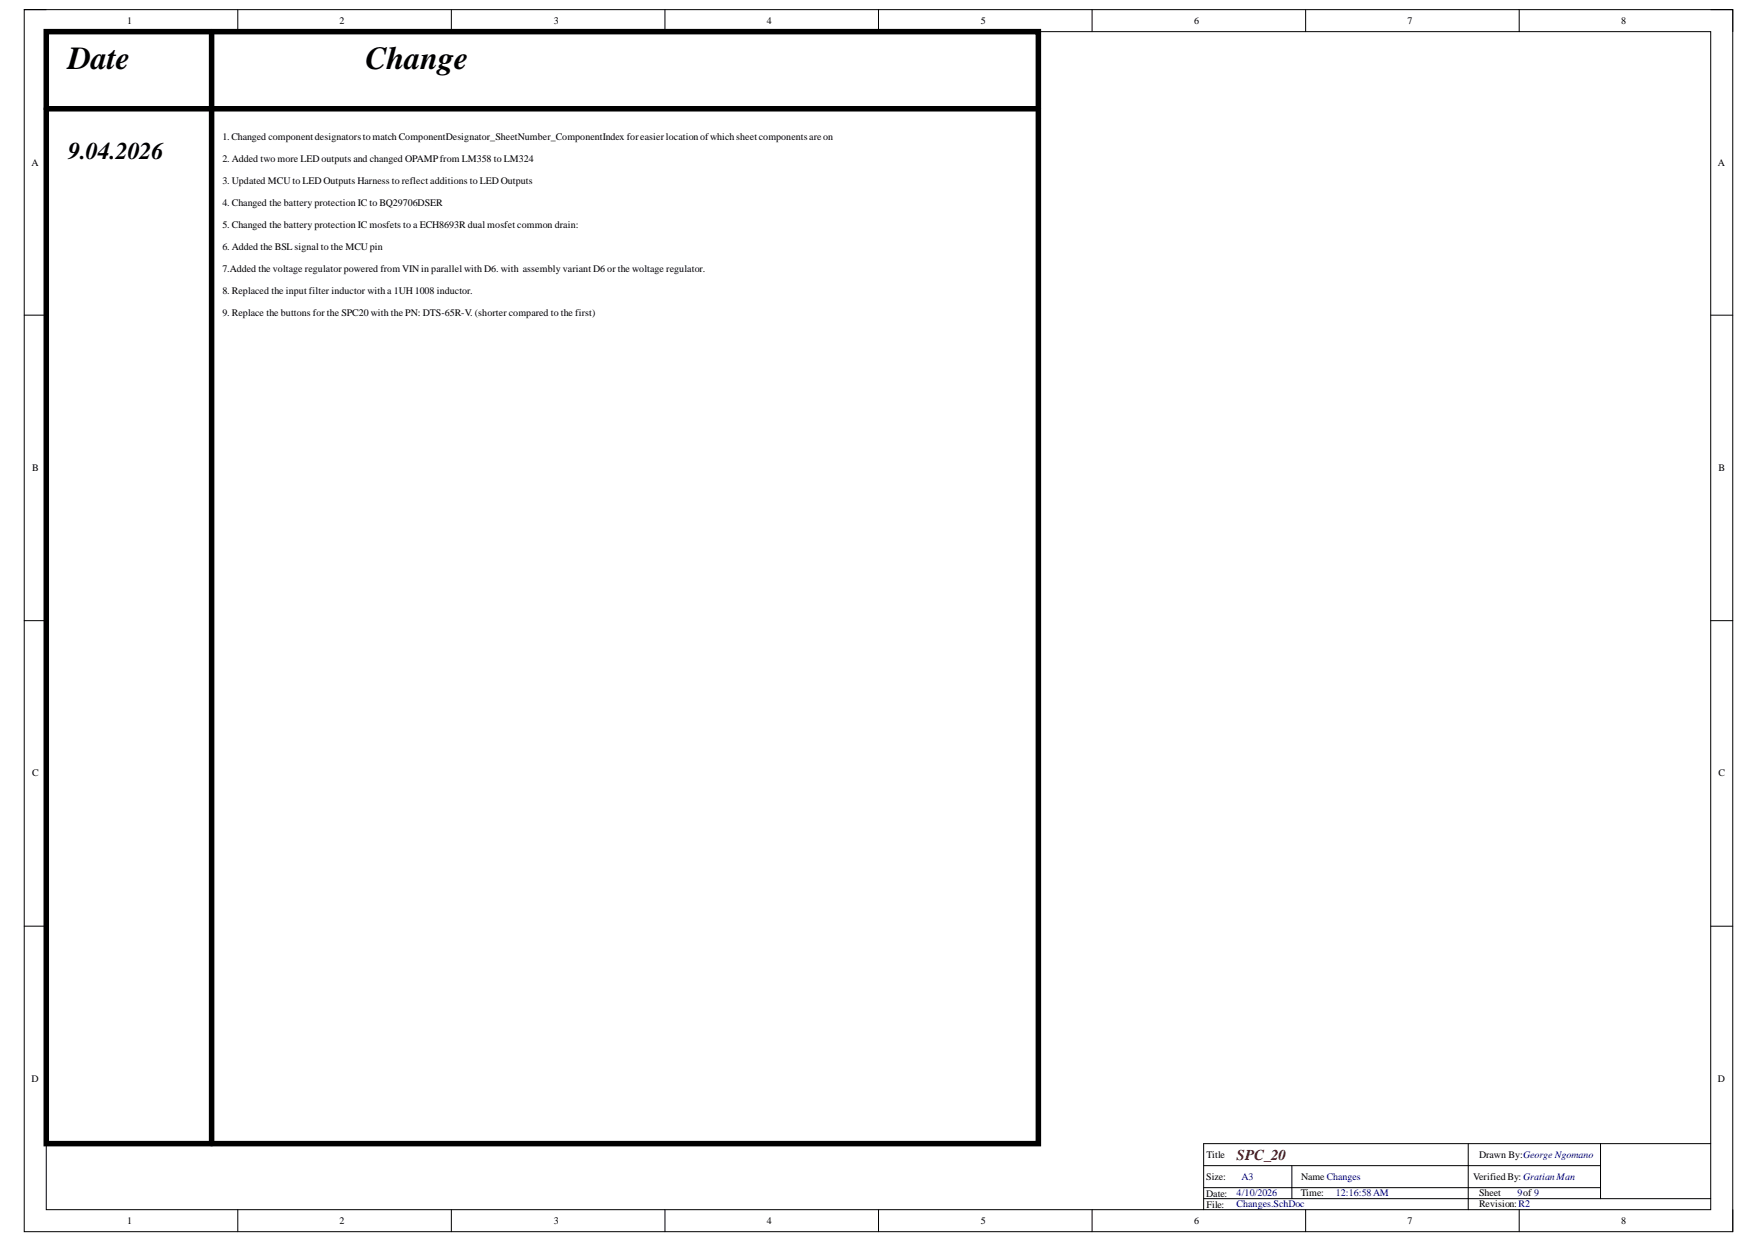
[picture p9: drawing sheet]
<svg xmlns="http://www.w3.org/2000/svg" width="297mm" height="210mm" viewBox="0 0 297 210" stroke-linecap="round" stroke-linejoin="round" font-family="sans-serif">
<defs><g id="words">
<g font-size="5.4">
<text x="11.5" y="11.6">Date</text>
<text x="61.7" y="11.6">Change</text>
</g>
<text font-size="4.1" x="11.5" y="26.8">9.04.2026</text>
<text font-size="2.5" fill="#800000" x="208.8" y="195.8">SPC_20</text>
<g font-size="1.7">
<text x="21.5" y="4.1">1</text>
<text x="57.3" y="4.1">2</text>
<text x="93.5" y="4.1">3</text>
<text x="129.5" y="4.1">4</text>
<text x="165.6" y="4.1">5</text>
<text x="201.6" y="4.1">6</text>
<text x="237.7" y="4.1">7</text>
<text x="273.8" y="4.1">8</text>
<text x="37.6" y="23.6">1. Changed componentdesignatorstomatch ComponentDesignator_SheetNumber_ComponentIndex foreasierlocation ofwhich sheetcomponentsareon</text>
<text x="5.3" y="28">A</text>
<text x="37.6" y="27.3">2. Added two more LED outputs and changed OPAMPfrom LM358 to LM324</text>
<text x="290.1" y="28">A</text>
<text x="37.6" y="31">3. Updated MCU to LED Outputs Harness to reflect additions to LED Outputs</text>
<text x="37.6" y="34.7">4. Changed the battery protection IC to BQ29706DSER</text>
<text x="37.6" y="38.4">5. Changed the battery protection IC mosfets to a ECH8693R dual mosfet common drain:</text>
<text x="37.6" y="42.2">6. Added the BSLsignal to the MCU pin</text>
<text x="37.6" y="45.9">7.Added the voltage regulator powered from VIN in parallel with D6. with assembly variant D6 or the woltage regulator.</text>
<text x="37.6" y="49.6">8. Replaced the input filter inductor with a 1UH 1008 inductor.</text>
<text x="37.6" y="53.3">9. Replace the buttons for the SPC20 with the PN: DTS-65R-V. (shorter compared to the first)</text>
<text x="5.4" y="79.6">B</text>
<text x="290.2" y="79.6">B</text>
<text x="5.4" y="131.1">C</text>
<text x="290.2" y="131.1">C</text>
<text x="5.3" y="182.7">D</text>
<text x="290.1" y="182.7">D</text>
<text x="203.8" y="195.5">Title</text>
<text x="249.8" y="195.5">Drawn By:George Ngomano</text>
<text x="203.7" y="199.2">Size:</text>
<text x="203.7" y="202.1">Date:</text>
<text x="203.8" y="203.9">File:</text>
<text x="219.7" y="202">Time:</text>
<text x="219.7" y="199.2">Name Changes</text>
<text x="248.8" y="199.2">Verified By: Gratian Man</text>
<text x="249.8" y="202">Sheet</text>
<text x="249.8" y="203.9">Revision: R2</text>
<text x="21.5" y="206.6">1</text>
<text x="57.3" y="206.6">2</text>
<text x="93.5" y="206.6">3</text>
<text x="129.5" y="206.6">4</text>
<text x="165.6" y="206.6">5</text>
<text x="201.6" y="206.6">6</text>
<text x="237.7" y="206.6">7</text>
<text x="273.8" y="206.6">8</text>
</g>
<g font-size="1.7" fill="#000080">
<text x="208.8" y="202">4/10/2026</text>
<text x="208.8" y="203.9">Changes.SchDoc</text>
<text x="209.7" y="199.2">A3</text>
<text x="225.6" y="202">12:16:58 AM</text>
<text x="256.3" y="202">9of 9</text>
</g>
</g></defs>
<path d="M4.1 1.6h288.5v206.4h-288.5z" fill="none" stroke="#000" stroke-width=".17"/>
<path d="M7.8 5.3h281.1v199h-281.1z" fill-rule="evenodd" fill="#fff"/>
<g fill="none" stroke="#000" stroke-width=".17">
<path d="M4.1 1.6h3.7M7.8 5.3h281.1v199h-281.1zM40.2 1.6v3.7M76.2 1.6v3.7M112.3 1.6v3.7M148.3 1.6v3.7M184.4 1.6v3.7M220.5 1.6v3.7M256.5 1.6v3.7M288.9 1.6h3.7v3.7M4.1 53.2h3.7M288.9 53.2h3.7"/>
<path d="M4.1 104.8h3.7M288.9 104.8h3.7M4.1 156.4h3.7M288.9 156.4h3.7M203.3 196.8h67M218.2 196.8v5.6M247.9 193.1v11.2M270.3 193.1v9.3M288.9 193.1h-85.6v11.2M40.2 204.3v3.7M76.2 204.3v3.7M112.3 204.3v3.7"/>
<path d="M148.4 204.3v3.7M184.4 204.3v3.7M203.3 202.4h85.6M203.3 200.6h67M220.5 204.3v3.7M256.5 204.3v3.7M292.6 204.3v3.7"/>
</g>
<path d="M7.8 5.3h167.5v187.8h-167.5zM7.8 18.4h167.5M35.7 5.3v187.8" fill="none" stroke="#000" stroke-width=".93"/>
<path d="M37.6 22.1h132.2v40.9h-132.2z" fill-rule="evenodd" fill="#fff"/>
<path d="M37.6 22.1h132.2v40.9h-132.2z" fill="none" stroke="#fff" stroke-width=".17"/>
<use href="#words"/>
</svg>
